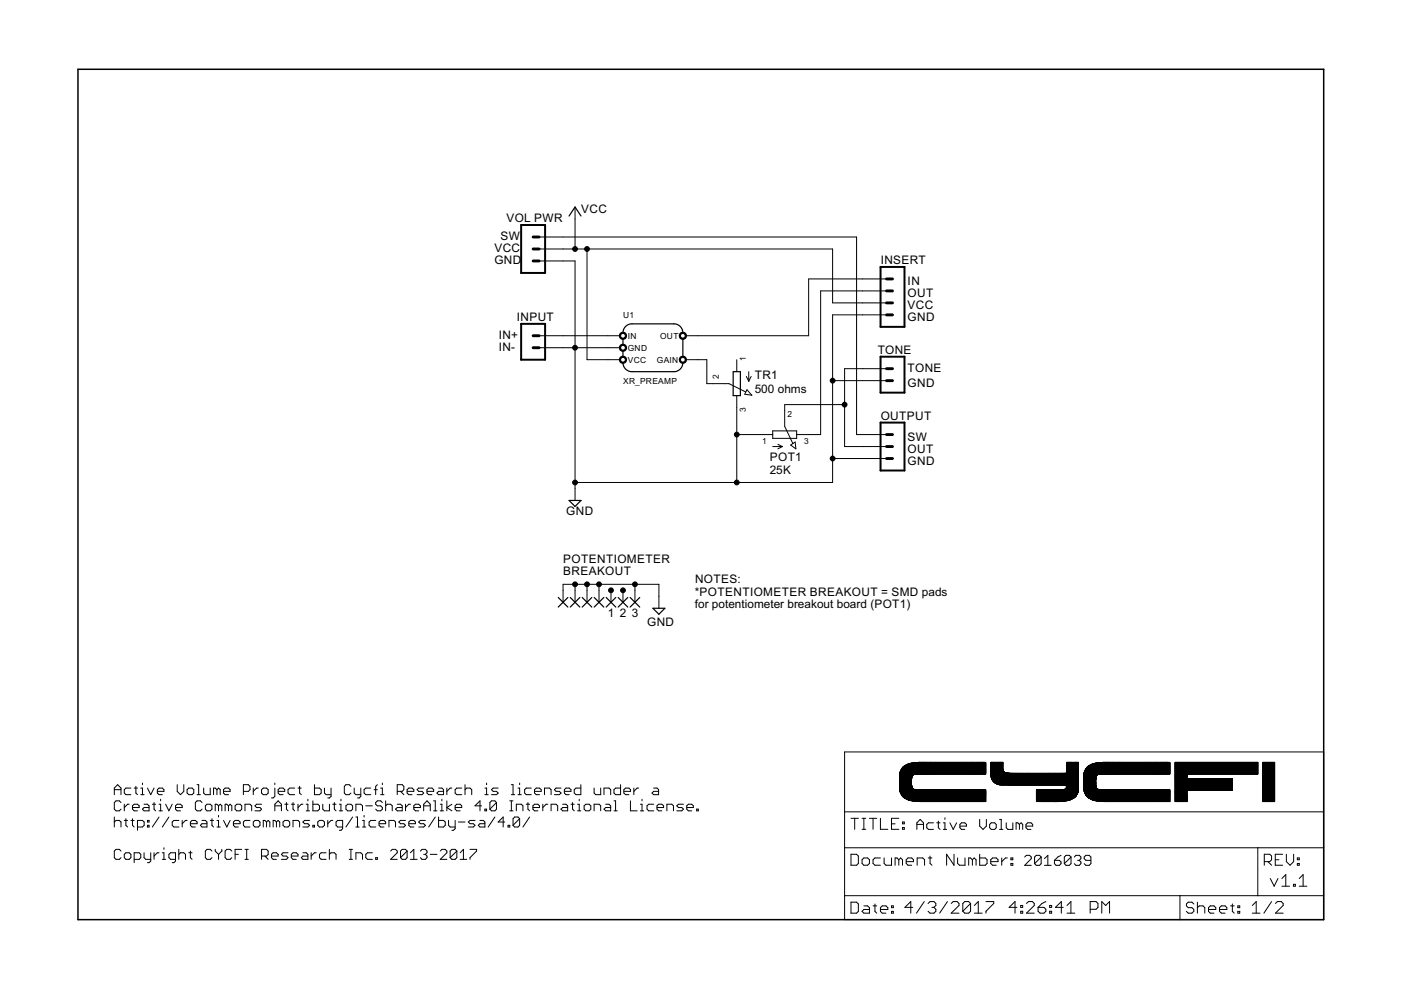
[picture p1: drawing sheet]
<svg xmlns="http://www.w3.org/2000/svg" width="297mm" height="210mm" viewBox="0 0 297 210" stroke-linecap="round" stroke-linejoin="round" font-family="sans-serif">
<defs><g id="words">
<g font-size="2.8">
<text x="107.4" y="47.1">VOL PWR</text>
<text x="123.2" y="45.2">VCC</text>
<text x="104.8" y="53.4">VCC</text>
<text x="106.1" y="50.9">SW</text>
<text x="104.8" y="56">GND</text>
<text x="186.7" y="56">INSERT</text>
<text x="192.4" y="60.4">IN</text>
<text x="192.4" y="62.9">OUT</text>
<text x="192.4" y="65.5">VCC</text>
<text x="105.8" y="71.8">IN+</text>
<text x="109.6" y="68">INPUT</text>
<text x="192.4" y="68">GND</text>
<text x="105.8" y="74.4">IN-</text>
<text x="186.1" y="75">TONE</text>
<text x="160" y="83.3">500 ohms</text>
<text x="160.1" y="80.5">TR1</text>
<text x="192.4" y="78.8">TONE</text>
<text x="192.4" y="82">GND</text>
<text x="186.7" y="89">OUTPUT</text>
<text x="192.4" y="93.4">SW</text>
<text x="192.4" y="96">OUT</text>
<text x="163.2" y="100.4">25K</text>
<text x="163.2" y="97.7">POT1</text>
<text x="192.4" y="98.5">GND</text>
<text x="120.1" y="109.3">GND</text>
<text x="119.4" y="119.3">POTENTIOMETER</text>
<text x="119.4" y="122">BREAKOUT</text>
<text x="147.4" y="123.6">NOTES:</text>
<text x="128.9" y="130.9">1</text>
<text x="131.4" y="130.9">2</text>
<text x="134" y="130.9">3</text>
<text x="147.3" y="126.3">*POTENTIOMETER BREAKOUT = SMD pads</text>
<text x="147.3" y="129">for potentiometer breakout board (POT1)</text>
<text x="137.2" y="132.8">GND</text>
</g>
<g font-size="2">
<text x="132.1" y="67.4">U1</text>
<text x="133.1" y="71.9">IN</text>
<text x="140" y="71.9">OUT</text>
<text x="133.1" y="74.4">GND</text>
<text x="133.1" y="76.9">VCC</text>
<text x="139.3" y="76.9">GAIN</text>
<text x="158.1" y="76.6" transform="rotate(-90 158.1 76.6)">1</text>
<text x="132.1" y="81.4">XR_PREAMP</text>
<text x="152.4" y="80.4" transform="rotate(-90 152.4 80.4)">2</text>
<text x="158.1" y="87.4" transform="rotate(-90 158.1 87.4)">3</text>
<text x="167" y="88.3">2</text>
<text x="161.6" y="94">1</text>
<text x="170.5" y="94">3</text>
</g>
</g></defs>
<g fill="none" stroke="#000" stroke-width=".21">
<path d="M114.3 50.2h67.3v41.9h6.4M114.3 52.8h62.2v11.4h11.5M114.3 55.3h7.6v50.8M121.9 43.9v8.9M124.5 52.8v23.5h6.9M188 59.1h-16.6v12.1h-26M114.3 73.7h17.1M114.3 71.2h17.1M145.4 76.3h4.5v5h4.7l3.5 1.8M156.2 76.3v2.5M158.2 79.8l.5 1M158.7 78.8v2"/>
<path d="M159.3 79.8l-.6 1M188 61.7h-14v30.4h-5.1M188 78.2h-8.9v16.5h8.9M188 66.8h-11.5v35.5h-54.6M156.2 92.1h7.6M156.2 83.9v18.4M158.4 82.6l1 1.2-1.5-.2zM163.8 91.4h5.1v1.5h-5.1zM163.8 94.7h2.1M164.9 94.2l1 .5M165.9 94.7l-1 .5M167.6 94.4l1-.7 .1 1.5z"/>
<path d="M176.5 97.2h11.5M176.5 80.7h11.5M179.1 85.8h-12.7v4.6l1.7 3.6M119.4 127.7v-3.8h20.3v5.1M121.9 123.9v3.8M124.5 123.9v3.8M127 123.9v3.8M129.5 125.2v2.5M132.1 125.2v2.5M134.6 123.9v3.8M179.1 159.4h101.5v35.6h-101.5zM24.2 168.5v-1.4l.7-.7 .8 .7v1.4"/>
<path d="M24.2 173.2v2.1M24.2 174.3l.4-.4h.7l.4 .4v1M24.2 167.4h1.5M25.7 170.2l-.4-.4h-.7l-.4 .4v1.4l.4 .3h.7l.4-.3M26.4 170.5v1.4M26.4 173.9h.7M26.7 173.6v1.4l.4 .3M27.4 170.5h-.3l-.7 .7M27.7 167.1h-1l-.3 .3v.7l.3 .4h1M27.7 173.9h.7M28.1 171.2h1.4v-.3l-.4-.4h-.7l-.3 .4v.7l.3 .3h.7M28.1 173.6v1.4l.3 .3"/>
<path d="M28.4 167.1h.7M28.8 166.7v1.4l.3 .4M29.1 175.3h1.1l.4-.3v-.7l-.4-.4h-1.1v2.1M29.8 167.1h.4v1.4M29.8 168.5h.7M30.2 166v.4M30.5 170.5h.8l.3 .4v1h-1.1l-.3-.3 .3-.4h1.1M31.3 167.1l.7 1.4 .7-1.4M31.3 173.9h.3v.4h-.3zM31.3 175h.3v.3h-.3zM32.3 170.5h.7M32.7 170.2v1.4l.3 .3"/>
<path d="M33.4 167.8h1.4v-.4l-.4-.3h-.7l-.3 .3v.7l.3 .4h.7M33.7 171.9h.7M33.7 170.5h.4v1.4M33.7 173.2l-1.4 2.1M34.1 169.5v.3M34.8 179.7v.4M35.1 170.5l.7 1.4 .7-1.4M35.8 173.2l-1.4 2.1M37.2 171.2h1.4v-.3l-.3-.4h-.7l-.4 .4v.7l.4 .3h.7M37.6 166.4v1.4l.7 .7 .7-.7v-1.4M37.9 173.9h-1l-.4 .4v.7l.4 .3h1M38.6 173.9v1.4"/>
<path d="M39.7 167.4l.3-.3h.7l.4 .3v.7l-.4 .4h-.7l-.3-.4zM39.7 173.9h-.4l-.7 .7M40.4 174.6h1.4v-.3l-.4-.4h-.7l-.3 .4v.7l.3 .3h.7M41.8 168.5h.7M41.8 166.4h.3v2.1M42.8 173.9h.7l.4 .4v1h-1.1l-.3-.3 .3-.4h1.1M42.8 170.2l-.3-.4h-.7l-.4 .4v1.4l.4 .3h.7l.3-.3M43.2 167.1v1l.3 .4h1.1v-1.4M43.5 170.9l.4-.4h.7l.3 .4v.7l-.3 .3h-.7l-.4-.3zM44.6 173.9h.7M44.9 173.6v1.4l.4 .3M46 167.4l-.4-.3h-.3v1.4"/>
<path d="M46 167.4v1.1M46 167.4l.3-.3 .4 .3v1.1M46 173.9h.3v1.4M46 175.3h.7M46.3 170.9l-.3-.4h-.4v1.4M46.3 170.9v1M46.3 172.9v.3M46.3 170.9l.4-.4 .3 .4v1M47.4 167.8h1.4v-.4l-.3-.3h-.8l-.3 .3v.7l.3 .4h.8M47.4 173.9l.7 1.4 .7-1.4M48.5 170.9l-.4-.4h-.4v1.4M48.5 170.9v1"/>
<path d="M48.5 170.9l.3-.4 .3 .4v1M49.5 174.6h1.4v-.3l-.4-.4h-.7l-.3 .4v.7l.3 .3h.7M49.8 170.9l.4-.4h.7l.3 .4v.7l-.3 .3h-.7l-.4-.3zM51.6 167.8h1.1l.3-.4v-.7l-.3-.3h-1.1v2.1M51.9 171.9v-1.4h1.1l.4 .4v1M53 173.9h-1.1l-.3 .4v.7l.3 .3h1.1M53.7 167.1v1.4M53.7 174.3l.4-.4h.7l.3 .4v.7l-.3 .3h-.7l-.4-.3zM54.8 167.1h-.4l-.7 .7M55.5 167.4l.3-.3h.7l.4 .3v.7l-.4 .4h-.7l-.3-.4zM55.5 170.5h-1.1l-.3 .4 .3 .3h.7l.4 .4-.4 .3h-1M56.5 174.3l-.3-.4h-.4v1.4"/>
<path d="M56.5 174.3v1M56.5 174.3l.4-.4 .3 .4v1M58.3 167.1v1.7l-.4 .4h-.3M58.3 166v.4M58.3 171.9v-1.4l.7-.7 .7 .7v1.4M58.3 170.9h1.4M58.6 174.3l-.3-.4h-.4v1.4M58.6 174.3v1M58.6 174.3l.4-.4 .3 .4v1M59 167.8h1.4v-.4l-.4-.3h-.7l-.3 .3v.7l.3 .4h.7M60 174.3l.4-.4h.7l.3 .4v.7l-.3 .3h-.7l-.4-.3zM60.4 170.5h.7"/>
<path d="M60.7 170.2v1.4l.4 .3M61.8 170.5h.7M62.1 175.3v-1.4h1.1l.3 .4v1M62.1 170.2v1.4l.4 .3M62.5 167.1h-1.1l-.3 .3v.7l.3 .4h1.1M63.2 167.1h.7M63.2 170.5v1.4M63.5 166.7v1.4l.4 .4M64.2 170.5h-.3l-.7 .7M64.9 171.9h.7M64.9 170.5h.4v1.4M65.3 169.5v.3"/>
<path d="M65.6 173.9h-1l-.4 .4 .4 .3h.7l.3 .4-.3 .3h-1.1M66.3 175h.4v.3h-.4zM66.3 169.8v2.1h1.1l.3-.3v-.7l-.3-.4h-1.1M66.7 166.4v2.1h1l.4-.4v-.7l-.4-.3h-1M67.4 174.3l.3-.4h.7l.4 .4v.7l-.4 .3h-.7l-.3-.3zM68.4 170.5v1.1l.4 .3h1v-1.4M68.8 167.1v1l.3 .4h1.1M69.5 173.9v1.4M70.2 167.1v1.7l-.4 .4h-.3M70.5 170.5h.7M70.5 173.9h-.3l-.7 .7M70.9 170.2v1.4l.3 .3"/>
<path d="M71.9 171.9h.7M71.9 170.5h.4v1.4M72.3 169.5v.3M72.6 175.3h-1l-.4-.3v-.7l.4-.4h1v1.8l-.3 .3h-.4M73.3 170.9l.4-.4h.7l.4 .4v.7l-.4 .3h-.7l-.4-.3zM74.4 166.7l-.4-.3h-.7l-.3 .3v1.4l.3 .4h.7l.4-.4M74.8 173.2l-1.5 2.1M75.1 167.1v1l.4 .4h1M75.5 171.9v-1.4h1l.4 .4v1M75.5 175.3h.7M75.5 173.2h.3v2.1M76.5 167.1v1.7l-.3 .4h-.4"/>
<path d="M76.9 173.9h.3v1.4M76.9 175.3h.7M77.2 172.9v.3M77.6 170.9h1.4M78.6 167.1h-1l-.4 .3v.7l.4 .4h1M79.3 167.4h.7M79.7 173.9h-1.1l-.3 .4v.7l.3 .3h1.1M80 166.4l-.3 .3v1.8M80.4 174.6h1.4v-.3l-.4-.4h-.7l-.3 .4v.7l.3 .3h.7M80.7 167.1h.4v1.4M80.7 168.5h.7M81.1 170.2l-.4-.4h-.7l-.3 .4v.3l.3 .4h.7l.4 .3v.4l-.4 .3h-.7l-.3-.3"/>
<path d="M81.1 166v.4M81.8 170.9l.3-.4h.7l.4 .4v1M81.8 169.8v2.1M82.5 175.3v-1.4h1l.4 .4v1M84.2 167.8h1.1l.3-.4v-.7l-.3-.3h-1.1v2.1M84.2 170.5h.7l.4 .4v1h-1.1l-.3-.3 .3-.4h1.1M84.9 167.8l.7 .7M86 170.5v1.4M86 173.9h-1.1l-.3 .4 .3 .3h.7l.4 .4-.4 .3h-1M86.3 167.8h1.4v-.4l-.3-.3h-.7l-.4 .3v.7l.4 .4h.7M86.7 174.6h1.4v-.3l-.4-.4h-.7l-.3 .4v.7l.3 .3h.7M87 170.5h-.3l-.7 .7"/>
<path d="M87.7 171.2h1.4v-.3l-.3-.4h-.7l-.4 .4v.7l.4 .3h.7M89.8 167.1h-1l-.4 .3 .4 .4h.7l.3 .3-.3 .4h-1.1M89.8 170.9h1.4M89.8 171.9v-1.4l.7-.7 .7 .7v1.4M90.2 173.9h-1.1l-.3 .4 .3 .3h.7l.4 .4-.4 .3h-1M90.5 167.8h1.4v-.4l-.3-.3h-.7l-.4 .3v.7l.4 .4h.7M91.9 169.8h.4v2.1M91.9 171.9h.7M92.3 173.2l-1.4 2.1M93 167.1h.7l.3 .3v1.1h-1l-.4-.4 .4-.3h1M93 173.2v2.1h1l.4-.3v-.7l-.4-.4h-1M93.3 171.9h.7"/>
<path d="M93.3 170.5h.4v1.4M93.7 169.5v.3M94.7 167.1v1.4M94.7 169.8v2.1M95.1 173.9v1.1l.3 .3h1.1M95.8 167.1h-.4l-.7 .7M95.8 170.5l-1.1 .7 1.1 .7M96.5 171.2h1.4v-.3l-.3-.4h-.8l-.3 .4v.7l.3 .3h.8M96.5 173.9v1.8l-.4 .3h-.3M97.2 174.3h1.4M97.9 167.1h-1.1l-.3 .3v.7l.3 .4h1.1M98.6 167.4l.4-.3h.7l.3 .3v1.1"/>
<path d="M98.6 166.4v2.1M100.7 173.9h-1l-.4 .4 .4 .3h.7l.3 .4-.3 .3h-1.1M101.7 173.9h.8l.3 .4v1h-1.1l-.3-.3 .3-.4h1.1M102.1 170.9h-1.4l1.1-1.1v2.1M102.8 167.1h.4v1.4M102.8 168.5h.7M102.8 171.6h.4v.3h-.4zM103.2 166v.4M104.9 173.2l-1.4 2.1M105.3 170.2l-.4-.4h-.7l-.3 .4v1.4M105.3 170.2v1.4l-.4 .3h-.7l-.3-.3M105.3 170.2l-1.4 1.4"/>
<path d="M105.6 167.1h-1l-.4 .3 .4 .4h.7l.3 .3-.3 .4h-1.1M107 174.3h-1.4l1.1-1.1v2.1M107.7 175h.4v.3h-.4zM108.1 169.8h.7M108.1 171.9h.7M108.4 168.5h.7M108.4 166.4h.4v2.1M108.4 169.8v2.1M109.5 171.9v-1.4h1l.4 .4v1M109.8 167.1h.4v1.4M109.8 168.5h.7M110.2 173.6l-.4-.4h-.7l-.3 .4v1.4"/>
<path d="M110.2 166v.4M110.2 173.6v1.4l-.4 .3h-.7l-.3-.3M110.2 173.6l-1.4 1.4M111.6 170.5h.7M111.9 170.2v1.4l.4 .3M112.3 173.2l-1.4 2.1M112.6 167.1h-1l-.4 .3v.7l.4 .4h1M113 171.2h1.4v-.3l-.4-.4h-.7l-.3 .4v.7l.3 .3h.7M113.3 167.8h1.4v-.4l-.3-.3h-.7l-.4 .3v.7l.4 .4h.7M115.1 170.5v1.4M115.4 168.5v-1.4h1.1l.3 .3v1.1M116.1 170.5h-.3l-.7 .7"/>
<path d="M116.8 171.9v-1.4h1.1l.3 .4v1M119 167.1h-1.1l-.4 .3 .4 .4h.7l.4 .3-.4 .4h-1.1M119.3 170.5h.7l.4 .4v1h-1.1l-.4-.3 .4-.4h1.1M119.7 167.8h1.4v-.4l-.4-.3h-.7l-.3 .3v.7l.3 .4h.7M121.1 170.5h.7M121.4 170.2v1.4l.4 .3M122.4 171.9h.7M122.4 170.5h.4v1.4M122.8 169.5v.3M123.1 166.4v2.1h-1l-.3-.4v-.7l.3-.3h1M123.8 170.9l.4-.4h.7l.4 .4v.7l-.4 .3h-.7l-.4-.3zM126 167.1v1l.3 .4h1.1v-1.4"/>
<path d="M126 171.9v-1.4h1l.4 .4v1M128.1 168.5v-1.4h1l.4 .3v1.1M128.4 170.5h.7l.4 .4v1h-1.1l-.3-.3 .3-.4h1.1M130.2 169.8h.3v2.1M130.2 171.9h.7M131.6 166.4v2.1h-1.1l-.3-.4v-.7l.3-.3h1.1M132.3 167.8h1.4v-.4l-.4-.3h-.7l-.3 .3v.7l.3 .4h.7M133.7 169.8v2.1h1.4M134.4 167.1v1.4M135.4 167.1h-.3l-.7 .7M135.8 171.9h.7M135.8 170.5h.3v1.4"/>
<path d="M136.1 169.5v.3M138.6 167.1h.7l.3 .3v1.1h-1l-.4-.4 .4-.3h1M138.6 170.5h-1.1l-.3 .4v.7l.3 .3h1.1M139.3 171.2h1.4v-.3l-.4-.4h-.7l-.3 .4v.7l.3 .3h.7M141.4 171.9v-1.4h1.1l.3 .4v1M144.9 170.5h-1.1l-.3 .4 .3 .3h.7l.4 .4-.4 .3h-1M145.6 171.2h1.4v-.3l-.3-.4h-.8l-.3 .4v.7l.3 .3h.8M147.7 171.6h.4v.3h-.4zM179.1 179.7h101.5M179.1 172.1h101.5M180.4 173.5h1.6M181.2 173.5v2.3"/>
<path d="M182.8 173.5h.8M182.8 175.8h.8M183.2 173.5v2.3M184.3 173.5h1.6M185.1 173.5v2.3M186.7 173.5v2.3h1.5M189 174.7h.8M190.6 173.5h-1.6v2.3h1.6M190.8 167.4l4.2 .1M190.8 167l2.6 .1M190.8 166.4h2.5M190.8 167.5h18.2v2.4h-14.4"/>
<path d="M190.8 164.1v3.4M190.8 164.6h2.5M190.8 164.4h2.6M190.8 166.9h2.5l.1 .2-.1-.2M190.8 164.5h2.6M190.8 166.6h2.5v.5a1.11 1.11 0 0 0 1.3 .3M190.8 165.1h2.5M190.8 167.4h3.5M190.8 166.4l2.5 .1M190.8 166.5l2.5 .1M190.8 166.8l2.5 .1M190.8 167.2h2.8"/>
<path d="M190.8 167.3h2.9M190.8 167.3h2.8M190.8 165h2.5M190.8 167.5l.1 .5M190.8 167.1h2.6M190.8 167h2.5M190.8 166.9h2.5M190.8 166.7h2.5M190.8 166.6h2.5M190.8 166.5h2.5M190.8 166.3h2.5M190.8 166.2h2.5"/>
<path d="M190.8 166.1h2.5M190.8 166h2.5M190.8 165.9h2.5M190.8 165.8h2.5M190.8 165.7h2.5M190.8 165.6h2.5M190.8 165.5h2.5M190.8 165.4h2.5M190.8 165.3h2.5M190.8 165.2h2.5M190.8 164.9h2.5M190.8 164.8h2.5"/>
<path d="M190.8 164.7h2.5M190.8 164.1h18.2M190.8 167.4v.1M190.8 167.5h18.2M190.8 164.1h.1M190.8 163.9h18.2M190.8 167.7h18.2M190.8 167.8h18.2M190.8 167.7l.1 .2M190.8 163.9v.5h2.7M190.8 163.8h18.2l-.2 .3M190.8 163.8h18.2"/>
<path d="M190.9 163.7h18.1M190.9 167.9h18.1M190.9 163.7v.2M190.9 163.8l-.1 .1M190.9 163.6h18.1M190.9 168l.2 .4M190.9 163.6l-.1 .5M190.9 168h18.1M190.9 167.9l.2 .4M190.9 163.6v.1M190.9 167.9h.1M190.9 168.1h18.1"/>
<path d="M190.9 163.5h18.1M191 163.5h.1M191 168.1h.1M191 163.4h18M191 168.2h18M191 163.3h18M191.1 163.3h17.9M191.1 168.3h17.9M191.1 163.3l-.2 .4M191.1 168.4h.1M191.1 163.2v.1M191.1 168.3v.1"/>
<path d="M191.1 163.3h.1M191.1 168.4l.6 .7M191.1 163.2l-.2 .4M191.1 163.2h17.9M191.1 168.4l.2 .2M191.1 168.4h17.9M191.1 163.1v.1M191.2 168.5h17.8M191.2 163h17.8M191.2 168.6h17.8M191.3 168.6l.1 .3M191.3 162.9h17.7"/>
<path d="M191.3 168.7h17.7M191.3 168.8h17.7M191.3 162.9h.1M191.3 162.8l-.2 .4M191.3 162.8h17.7M191.3 174.3h.4v.4h-.4zM191.3 162.8l-.1 .2M191.3 175.5h.4v.3h-.4zM191.4 162.8h17.6M191.4 168.9h17.6M191.4 168.9l.1 .1M191.4 162.7h17.6"/>
<path d="M191.5 168.9h17.5M191.5 168.9l.3 .3M191.5 162.6h17.5M191.5 169h17.5M191.6 169h17.4M191.6 162.5h17.4M191.6 169.1h17.4M191.6 169l.1 .1M191.7 169.1l.4 .3 16.9-.1M191.7 162.5l-.4 .3M191.7 162.5h17.3M191.7 169.1h17.3"/>
<path d="M191.7 162.5l-.1 .1M191.7 162.4h17.3M191.8 169.2h17.2M191.8 169.2l.9 .4h16.3M191.9 162.4h17.1M191.9 169.2h17.1M191.9 162.4l-.6 .4M192 169.3h17M192 162.3l-.1 .1M192 162.3h17M192.2 162.2h16.8M192.2 169.4h16.8"/>
<path d="M192.3 169.4h16.7M192.4 162.1h16.6M192.4 169.5h16.6M192.7 161.9h16.3M192.8 169.7h16.2M192.8 169.6v.1M192.8 161.9l-.1 .1M192.9 169.7h.1M192.9 161.9h.1M192.9 161.9h16.1M193 169.7h16M193 169.7l.4 .1"/>
<path d="M193 161.9h.1M193 161.9l-1.3 .6M193.1 161.9h-.1M193.1 161.8h15.9M193.2 161.8l-.1 .1M193.3 169.8h15.7M193.3 165.1v.1M193.3 165.2h-2.5M193.3 166.3h.1M193.3 166.3v.1M193.3 166.4h.1M193.3 166.5v.1"/>
<path d="M193.3 165v.1M193.3 165.1h.1M193.3 166.6v.1M193.3 166.6v.2h-2.5M193.3 161.8h.1M193.3 164.9v1.7M193.3 166.7h.1M193.3 166.8v.1M193.3 164.9l-2.5 .1M193.3 164.7v.2M193.3 164.8h-2.5M193.3 164.8v.3"/>
<path d="M193.3 164.6h.1M193.4 164.5l-.1 .3M193.4 164.5l-.1 .2M193.4 167.1h.1M193.4 167.1l.1 .1M193.4 164.4v.1M193.4 161.8h.1M193.4 164.4l-2.6 .1M193.4 167.1l-2.6 .1v.5M193.4 164.4h.1M193.5 169.8h15.5M193.5 164.4h.1"/>
<path d="M193.5 164.3l-.1 .1M193.5 164.3h.1M193.6 164.3h.1M193.6 164.3h-2.8M193.6 167.2l.1 .2M193.6 164.3l-.2 .1M193.7 164.2v.1M193.7 164.3h-2.9M193.7 164.3h-.2M193.7 161.8l-.7 .1M193.7 161.8h-.1M193.7 164.2h.1"/>
<path d="M193.7 169.8h.1M193.8 164.2h.1M193.8 167.4h.1M193.8 161.7h15.2M193.9 169.8l15.1 .1M193.9 161.7l-.1 .1M193.9 164.2h-3.1M193.9 167.4h.1M194 161.7h.1M194.1 169.9h.1M194.1 167.4h.1M194.1 164.1l-.1 .1"/>
<path d="M194.2 161.7h-.1M194.2 164.1l-3.4 .1M194.3 169.9h.1M194.4 161.7h14.6v2.4h-18.2M194.4 175.9v-1.4l.7-.8 .7 .8v1.4M194.4 174.8h1.4M194.5 161.7h-.1M194.5 167.4h.1M194.6 167.4l.5 .1M194.6 164.1h.1M194.8 161.6l-.1 .1M194.9 161.6l-1.2 .2"/>
<path d="M195.1 169.9h.1M195.1 164.1l-1.4 .1M195.6 164.1h.1M197.9 174.5h-1.1l-.3 .3v.7l.3 .4h1.1M198.6 174.5h.7M198.9 174.1v1.4l.4 .4M200 174.5h.3v1.4M200 175.9h.7M200.3 173.4v.3M201.4 174.5l.7 1.4 .7-1.4M203.5 175.2h1.4v-.4l-.3-.3h-.7l-.4 .3v.7l.4 .4h.7M207 164.1h-.4"/>
<path d="M207.7 173.7v1.5l.7 .7 .7-.7v-1.5M208.3 167.5h.2M208.6 161.6l.2 .1M208.6 167.5l.3 .1 .1 .3h-18.1v-.2M208.7 164.1h-.1M208.9 161.7l.1 .3-16.6 .1M209 169.5l-16.5 .1 2.4 .3M209 167.6h-18.2h18.2M209 168.5l-17.8 .1M209 164h-18.2h18.2M209 163l-17.8 .1h17.8M209 162.9l-17.7 .1-.2 .1"/>
<path d="M209 162h-16.4l-.7 .3h17.1M209 161.8h-15.5M210.1 162.1h2.5M210.1 162h2.5M210.1 161.9h2.5M210.1 161.8h2.5M210.1 164.1h18.6M210.1 164.2h18.6M210.1 164.3h18.6M210.1 164.4h18.6M210.1 164.5h18.6M210.1 163.2l2.6 .1"/>
<path d="M210.1 163.4h2.6M210.1 163.4l2.7 .2M210.1 163.7h2.8l.2 .1M210.1 163.6h2.7M210.1 163.6l2.8 .1M210.1 163.7h2.9M210.1 163.8h3M210.1 163.8l3.2 .1M210.1 163.9h3.6M210.1 163.9l4.1 .1M210.1 164h18.6M210.1 163.5h2.6"/>
<path d="M210.1 163.3l2.6 .1M210.1 163.2h2.5M210.1 163.1l2.5 .1M210.1 163.1h2.5M210.1 163h2.5M210.1 162.9h2.5M210.1 162.8h2.5M210.1 162.7h2.5M210.1 162.6h2.5M210.1 162.5h2.5M210.1 162.4h2.5M210.1 162.3h2.5"/>
<path d="M210.1 162.2h2.5M210.1 164.4v.3M210.1 164.7h18.6M210.1 164.6h18.6M210.1 164.7l.1 .3M210.2 174.5h.7l.3 .3v.7l-.3 .4h-.7l-.4-.4v-.7zM210.2 161.6h2.4M210.2 164.8h18.5M210.2 164.9h18.5M210.2 165h18.5M210.2 165l.2 .3M210.2 165.1h18.5"/>
<path d="M210.3 165.1h18.4M210.3 165.2h18.4M210.4 165.3h18.3M210.4 165.3l.3 .5M210.4 165.4h18.3M210.4 165.5h18.3M210.5 165.5h18.2M210.5 165.6h18.2M210.6 165.6h18.1M210.6 165.7h18.1M210.7 165.7h18M210.7 165.8h18"/>
<path d="M210.7 165.8l.3 .2M210.8 165.8h17.9M210.8 165.9h17.9M210.9 165.9h17.8M210.9 166h17.8M211 166l1.4 .5M211.1 166.1h17.6M211.2 166.2h17.5M211.3 166.2h17.4M211.5 166.3h17.2M211.6 166.3h17.1M211.8 166.4h16.9"/>
<path d="M211.9 175.9h.7M211.9 173.7h.4v2.2M212 166.4h16.7M212.6 163.2l.1 .1M212.6 163.2v.1M212.6 163.2v.1v-1.7h-2.5v2.8M212.7 163.3v.2M212.7 163.4v.1M212.7 163.4l-2.6-.1a2.72 2.72 0 0 0 3 3l.8 .1M212.7 163.5l.1 .1M212.7 163.5h.1M212.8 163.6l.2 .1"/>
<path d="M213 163.7l.1 .1M213 163.7h.1M213 163.8h.1M213.1 163.8l.1 .1M213.2 163.8v.1M213.2 163.9h.3M213.3 163.9h.1M213.3 174.5v1l.4 .4h1v-1.4M213.4 163.9h.1M213.5 163.9h.1M213.5 163.9l.3 .1M213.8 164h.4"/>
<path d="M213.8 163.9l.1 .1M214.2 166.4h.3M215.1 166.4l.3 .1M216.1 174.8l-.3-.3h-.4v1.4M216.1 174.8v1.1M216.1 174.8l.4-.3 .3 .3v1.1M217.5 175.2h1.4v-.4l-.3-.3h-.7l-.4 .3v.7l.4 .4h.7M219.8 167.8h8.8M219.8 167.9h8.7M219.8 168.6h8.4l-8.4 .1M219.8 167.5h8.8M219.8 168.8h8.3"/>
<path d="M219.8 168.2h8.7M219.8 168.1h8.7M219.8 168h8.8M219.9 167.5l-.1 .1h8.8M220 167.5h-.1M220.5 169.9h.3M223.7 169.9v.1M224.3 169.9h.1M225.1 169.9h.1M225.2 167.4h.1M225.4 169.9h-.1M225.6 169.8l-5.8 .1"/>
<path d="M225.6 167.4h.1M225.7 167.4h.1M225.7 169.8h-.1M225.7 167.4l-.8 .1M225.8 167.4h.1M225.8 169.8l-1.3 .1M225.8 169.8h-6M225.8 167.3h2.8M225.8 167.4h-.1M225.9 166.5h2.8M226 169.8h-.2M226 167.2h2.7"/>
<path d="M226 167.2l-.2 .2M226 167.2h.1M226 167.2h2.7l-.1 .8M226.1 166.5h.1M226.1 167v.1M226.1 166.5v.5M226.1 167.1h2.6M226.1 166.7h2.6M226.1 166.6h2.6M226.1 166.5h2.6M226.1 166.5v.6M226.1 167h2.6h-2.6"/>
<path d="M226.1 166.8h2.6M226.1 167.1l-.1 .2M226.1 166.9h2.6M226.1 163.9h.1M226.2 169.8h-6.4M226.2 162.1h2.5M226.2 162h2.5M226.2 161.9h2.5M226.2 164v-2.4h2.5l-.1 5.7M226.2 163.2h2.5M226.2 163.4h2.5M226.2 163.6h2.5"/>
<path d="M226.2 163.7h2.5M226.2 163.9h2.5M226.2 163.5h2.5M226.2 163.3h2.5M226.2 163.1h2.5M226.2 163h2.5M226.2 162.9h2.5M226.2 162.8h2.5M226.2 162.7h2.5M226.2 162.6h2.5M226.2 162.5h2.5M226.2 162.4h2.5"/>
<path d="M226.2 162.3h2.5M226.2 162.2h2.5M226.3 169.7l-.2 .1M226.3 161.6l-.1 .2h2.5h-2.5M226.4 169.7h-6.6l.4 .2M226.5 169.7h-.2M226.7 169.7h-6.9M226.7 169.6l-.1 .1M227 169.5h-7.2l7 .1M227.1 169.5h-7.3M227.2 169.4l-7.4 .1M227.2 169.4h-7.4"/>
<path d="M227.3 169.4l-1.5 .4M227.4 169.3l-7.6 .1M227.5 169.3h-7.7M227.6 169.2l-7.8 .1M227.6 169.2h-7.8M227.7 169.1v.1M227.8 169.1l-8 .1M227.8 169.1h-8M227.9 169l-1.2 .6M227.9 169l-8.1 .1M227.9 169h-8.1M228 168.9l-8.2 .1"/>
<path d="M228 168.9h-8.2M228.1 168.8h-8.3M228.1 168.8l-.3 .3M228.2 168.7h-8.4M228.3 168.5l-8.5 .1M228.3 168.5h-8.5M228.3 168.4h-8.5M228.4 168.3l-8.6 .1M228.4 168.2v.1M228.4 168.3h-8.6M228.4 168.2l-8.6 .1M228.5 168h.1"/>
<path d="M228.5 168.1h-8.7M228.6 161.6l.1 .1h-2.5M228.6 167.8l-.5 1M228.6 168h-8.8M228.6 168l-.5 .8M228.6 167.9h-8.8M228.6 167.6l-8.8 .1h8.8M228.6 167.5v.1M228.6 167.6v.2M228.6 167.7l-8.8 .1M228.6 167.5h-8.8v2.4h5M228.6 167.4l-3.8 .1"/>
<path d="M228.6 167.4h-3.3M228.6 167.3v.2M228.7 167.3h-2.8M228.7 163.7l-2.5 .1h2.5M228.7 163.8h-2.5l-.6 .2M229.8 167.4l4.2 .1M229.8 166.4h2.5M229.8 164.5h2.6M229.8 166.8h2.5M229.8 167.2h2.7M229.8 167.2h2.8M229.8 167.3h2.9"/>
<path d="M229.8 167.4h3.6M229.8 166.5h2.5M229.8 164h18.2M229.8 167.4h.1M229.8 164.8l2.5 .1h-2.5M229.8 165h2.5M229.8 165.9l2.5 .1M229.8 166.7l2.6 .1M229.8 167.5h18.2M229.8 167.6h18.2M229.8 167.1h2.7M229.8 166.9h2.5"/>
<path d="M229.8 166.7h2.5M229.8 166.6h2.5M229.8 166.3h2.5M229.8 166.2h2.5M229.8 166.1h2.5v.5M229.8 166.1h2.5M229.8 166h2.5M229.8 165.9h2.5M229.8 165.8h2.5M229.8 165.7h2.5M229.8 165.6h2.5M229.8 165.5h2.5"/>
<path d="M229.8 165.4h2.5M229.8 165.3h2.5M229.8 165.2h2.5M229.8 165.1h2.5M229.8 164.9h2.5M229.8 164.8h2.5M229.8 164.7h2.5M229.8 164.7h2.6M229.8 164.6h2.6M229.8 167.6l.1 .2 18.1-.1M229.8 163.9h18.2l-.2 .2M229.8 163.9h18.2"/>
<path d="M229.8 164v3.6M229.9 163.8h18.1M229.9 167.8l18.1-.1h-18.1l.1 .2h18M229.9 163.7h18.1M229.9 167.9h18.1M229.9 163.6h18.1M229.9 168h18.1M229.9 168l-.1-.5h18.2v2.4h-14.4M229.9 167.9l.1 .1M229.9 168l.5 .8M230 168l.3 .6M230 163.6l-.1 .3"/>
<path d="M230 163.5h18M230 168.1h18M230 168.1h.1M230 163.4h18M230.1 168.3h17.9M230.1 163.3h17.9M230.1 168.4h.1M230.1 168.4h17.9M230.2 168.4h17.8M230.2 163.2h17.8M230.2 168.5h17.8M230.2 163.1h17.8"/>
<path d="M230.2 168.5l.1 .1M230.3 168.6h17.7M230.3 162.9h17.7M230.3 163h17.7M230.3 168.6l.2 .3M230.3 168.7h.1M230.3 168.7h17.7M230.3 162.8h17.7M230.4 168.8l1.1 .7h16.5M230.4 162.8l-.5 .9h18.1M230.4 168.8h17.6M230.4 162.8h17.6"/>
<path d="M230.4 162.9h-.1M230.4 168.9h17.6M230.5 168.9l.7 .5M230.5 162.7h17.5M230.5 168.9h17.5M230.5 162.6h17.5M230.5 162.7h.1M230.6 169h17.4M230.6 162.6h17.4M230.6 162.6h.1M230.6 162.5h17.4M230.7 169.1h17.3"/>
<path d="M230.7 162.5l-.3 .3M230.7 162.5h17.3M230.8 162.4h17.2M230.8 162.5l-.4 .4M230.8 169.2h17.2M230.9 162.4h17.1M230.9 169.2h17.1M231 169.3h17M231.1 162.3h16.9M231.1 169.3h16.9M231.2 169.4l.4 .2M231.2 169.4h.1"/>
<path d="M231.2 169.4h16.8M231.3 162.2h16.7M231.3 169.4h16.7M231.4 162.1h16.6M231.4 169.5h16.6M231.5 162.1h16.5M231.6 169.6l2.4 .3M231.6 162l-.4 .2M231.6 169.5l.2 .1M231.6 162l-.9 .5M231.6 162h16.4M231.7 169.6h16.3"/>
<path d="M231.7 162h-.1M231.8 161.9h16.2M231.8 169.6l.3 .1M231.8 169.7h16.2M231.9 161.9l-.2 .1M232 161.9h-.1M232.1 169.7h15.9M232.1 169.7h.1M232.2 161.8h15.8M232.2 169.7l15.8 .1M232.3 165v.1M232.3 165.1v.1"/>
<path d="M232.3 165.2h.1M232.3 165.2v.1M232.3 165.3l-2.5 .1M232.3 166h.1M232.3 166.1h.1M232.3 166.4v.1M232.3 166.6v.2M232.3 169.8h.1M232.3 166.8l.1 .2h-2.6M232.3 164.8v2.1M232.3 166.8h.1M232.3 164.8v.3"/>
<path d="M232.3 166.8l.3 .4M232.4 167v.1l-2.6-.1M232.4 164.5l-.1 .3M232.4 164.6h.1M232.4 164.6h-2.6M232.4 164.5h-2.6M232.4 164.5v.1M232.4 167l.1 .1M232.4 164.5h.1M232.4 164.4v.1M232.5 161.8l-.5 .1M232.5 164.4l-.1 .1"/>
<path d="M232.5 164.4h.1M232.5 167.1l.1 .1M232.5 164.4h-2.7M232.5 169.8h.1M232.6 167.2l.2 .2h.8M232.6 164.3h.1M232.6 164.3l-.2 .1M232.6 161.8h15.4M232.6 167.2l.2 .2M232.6 169.8h15.4M232.6 164.3h-2.8M232.7 164.3l-.2 .1"/>
<path d="M232.7 164.3h-2.9M232.7 164.3h.1M232.7 164.3h-.1M232.7 164.2v.1M232.7 161.8h-.1M232.7 164.2h.1M232.8 169.8h.1M232.8 167.4h.1M232.9 164.2h-.1M232.9 169.8l15.1 .1M233.1 161.7h-.1M233.1 169.9h.1"/>
<path d="M233.1 167.4h.1M233.1 164.1v.1M233.3 161.7h-.1M233.3 164.1l-3.5 .1h3.2M233.3 161.7l-1.7 .3M233.3 169.9h.1M233.4 161.7h14.6v2.4h-18.2l.1-.5M233.5 161.7h-.1M233.6 167.4h.1M233.6 164.1h.5M233.6 164.1l-.9 .2M233.6 167.4l.5 .1"/>
<path d="M233.7 164.1h-.1M233.8 161.6l-.1 .1M234 161.6l-.7 .1M234.1 169.9h.1M234.7 164.1h.1M246 164.1h-.4M247.4 167.5h.1M247.6 161.6l.2 .1M247.7 167.5l.3 .2-18.2-.1M247.7 164.1h-.1M247.9 161.7h.1M247.9 161.7l.1 .1"/>
<path d="M248 161.8l-16 .1M248 163.8h-18.1l-.1 .2M248 161.7l-15.2 .1M248 163.4l-18 .1M248 169h-17.3M248 168.2h-18h18M248 162.2h-16.8M248 162.3l-17.1 .1M248 163.1h-17.8M248 163.2h-17.9l-.2 .4M249.2 167.4h12.1M249.2 167h12.1"/>
<path d="M249.2 168.5h2.4M249.2 167.8h2.4M249.2 166.4h12.1M249.2 169.2h2.5M249.2 169.8h2.5M249.2 164.1h17.5v-2.5h-17.5v8.3h2.5l-.1-2.3M249.2 169.9h2.5M249.2 169.7h2.5M249.2 169.6h2.5M249.2 169.5h2.5M249.2 162.1h17.5M249.2 162h17.5"/>
<path d="M249.2 161.9h17.5M249.2 161.8h17.5M249.2 161.7h17.5M249.2 164.1h2.5M249.2 164.2h2.5M249.2 164.3h2.5M249.2 164.4h2.5M249.2 164.5h2.5M249.2 166.8h12.1M249.2 167.2h12.1M249.2 167.3h12.1M249.2 167.5h12.1"/>
<path d="M249.2 166.5h12.1M249.2 163.2h17.5M249.2 163.4h17.5M249.2 163.6h17.5M249.2 163.7h17.5M249.2 163.8h17.5M249.2 163.9h17.5M249.2 164h17.5M249.2 165l12.1 .1v2.5h-12.1M249.2 169.4h2.5M249.2 169.3h2.5M249.2 169.1h2.5"/>
<path d="M249.2 169h2.5M249.2 168.9h2.5M249.2 168.8h2.5M249.2 168.7h2.5M249.2 168.6h2.5M249.2 168.5l2.5 .1M249.2 168.4h2.4M249.2 168.3h2.4M249.2 168.2h2.4M249.2 168.1h2.4M249.2 168h2.4M249.2 167.9h2.4"/>
<path d="M249.2 167.7h2.4M249.2 167.6h2.4M249.2 167.1h12.1M249.2 166.9h12.1M249.2 166.7h12.1M249.2 166.6h12.1M249.2 166.3h12.1M249.2 166.2h12.1M249.2 166.1h12.1M249.2 166h12.1M249.2 165.9h12.1M249.2 165.8h12.1"/>
<path d="M249.2 165.7h12.1M249.2 165.6h12.1M249.2 165.5h12.1M249.2 165.4h12.1M249.2 165.3h12.1M249.2 165.2h12.1M249.2 165.1h12.1M249.2 165h2.4M249.2 164.9h2.4M249.2 164.8h2.4M249.2 164.7h2.4M249.2 164.6h2.5"/>
<path d="M249.2 163.5h17.5M249.2 163.3h17.5M249.2 163.1h17.5M249.2 163h17.5M249.2 162.9h17.5M249.2 162.8h17.5M249.2 162.7h17.5M249.2 162.6h17.5M249.2 162.5h17.5M249.2 162.4h17.5M249.2 162.3h17.5M249.2 162.2h17.5"/>
<path d="M251.7 164.1l-.1 1M266.7 179.7v10.2M267.8 167.4h2.4M267.8 167h2.4M267.8 168.5h2.4M267.8 167.8h2.4M267.8 166.4h2.4M267.8 169.2h2.4M267.8 169.8h2.4M267.8 161.6h2.4v8.3h-2.4zM267.8 169.9h2.4M267.8 169.7h2.4"/>
<path d="M267.8 169.6h2.4M267.8 169.5h2.4M267.8 162.1h2.4M267.8 162h2.4M267.8 161.9h2.4M267.8 161.8h2.4M267.8 161.7h2.4M267.8 164.1h2.4M267.8 164.2h2.4M267.8 164.3h2.4M267.8 164.4h2.4M267.8 164.5h2.4"/>
<path d="M267.8 166.8h2.4M267.8 167.2h2.4M267.8 167.3h2.4M267.8 167.5h2.4M267.8 166.5h2.4M267.8 163.2h2.4M267.8 163.4h2.4M267.8 163.6h2.4M267.8 163.7h2.4M267.8 163.8h2.4M267.8 163.9h2.4M267.8 164h2.4"/>
<path d="M267.8 165h2.4M267.8 169.4h2.4M267.8 169.3h2.4M267.8 169.1h2.4M267.8 169h2.4M267.8 168.9h2.4M267.8 168.8h2.4M267.8 168.7h2.4M267.8 168.6h2.4M267.8 168.4h2.4M267.8 168.3h2.4M267.8 168.2h2.4"/>
<path d="M267.8 168.1h2.4M267.8 168h2.4M267.8 167.9h2.4M267.8 167.7h2.4M267.8 167.6h2.4M267.8 167.1h2.4M267.8 166.9h2.4M267.8 166.7h2.4M267.8 166.6h2.4M267.8 166.3h2.4M267.8 166.2h2.4M267.8 166.1h2.4"/>
<path d="M267.8 166h2.4M267.8 165.9h2.4M267.8 165.8h2.4M267.8 165.7h2.4M267.8 165.6h2.4M267.8 165.5h2.4M267.8 165.4h2.4M267.8 165.3h2.4M267.8 165.2h2.4M267.8 165.1h2.4M267.8 164.9h2.4M267.8 164.8h2.4"/>
<path d="M267.8 164.7h2.4M267.8 164.6h2.4M267.8 163.5h2.4M267.8 163.3h2.4M267.8 163.1h2.4M267.8 163h2.4M267.8 162.9h2.4M267.8 162.8h2.4M267.8 162.7h2.4M267.8 162.6h2.4M267.8 162.5h2.4M267.8 162.4h2.4"/>
<path d="M267.8 162.3h2.4M267.8 162.2h2.4M25.7 180.4l-.4-.3h-.7l-.4 .3v1.4l.4 .4h.7l.4-.4M26.7 180.8h.7l.3 .3v.7l-.3 .4h-.7l-.3-.4v-.7zM28.4 182.2h1.1l.3-.4v-.7l-.3-.3h-1.1v2.1M30.5 180.8v1l.4 .4h1.1M32 180.8v1.8l-.4 .3h-.3M32.7 180.8v1.4M33.7 180.8h-.3l-.7 .7M34.4 180.8h.4v1.4M34.4 182.2h.7M37.2 182.2h-1l-.4-.4v-.7l.4-.3h1v1.8l-.3 .3h-.4"/>
<path d="M37.9 181.1l.4-.3h.7l.3 .3v1.1M37.9 180.1v2.1M40 180.8h.7M40.4 180.4v1.4l.3 .4M44.9 180.4l-.3-.3h-.7l-.4 .3v1.4l.4 .4h.7l.3-.4M45.6 180.1v.3l.7 .7M46.3 181.1v1.1M47 180.1v.3l-.7 .7M49.1 180.4l-.3-.3h-.7l-.4 .3v1.4l.4 .4h.7l.3-.4M49.8 181.1h.7M51.2 180.1h-1.4v2.1M51.9 180.1h.7"/>
<path d="M51.9 182.2h.7M52.3 180.1v2.1M55.5 181.5h1l.4-.4v-.7l-.4-.3h-1v2.1M56.2 181.5l.7 .7M57.6 181.5h1.4v-.4l-.4-.3h-.7l-.3 .3v.7l.3 .4h.7M61.1 180.8h-1.1l-.3 .3 .3 .4h.7l.4 .3-.4 .4h-1M61.8 181.5h1.4v-.4l-.4-.3h-.7l-.3 .3v.7l.3 .4h.7M64.2 180.8h.7l.4 .3v1.1h-1.1l-.3-.4 .3-.3h1.1M66 180.8v1.4M67 180.8h-.3l-.7 .7M69.1 180.8h-1l-.4 .3v.7l.4 .4h1M69.8 181.1l.4-.3h.7l.3 .3v1.1"/>
<path d="M69.8 180.1v2.1M74 180.1h.7M74 182.2h.7M74.4 180.1v2.1M75.5 182.2v-1.4h1l.4 .3v1.1M79 180.8h-1.1l-.3 .3v.7l.3 .4h1.1M79.7 181.8h.3v.4h-.3zM82.8 180.4l.4-.3h.7l.3 .3v.4l-1.4 1.4h1.4M86.3 180.4v1.4l-.3 .4h-.7l-.4-.4M86.3 180.4l-.3-.3h-.7l-.4 .3v1.4M86.3 180.4l-1.4 1.4M87 180.8l.7-.7v2.1"/>
<path d="M87 182.2h1.4M89.1 180.4l.4-.3h.7l.3 .3v.4l-.3 .3M89.8 181.1h.4M90.2 181.1l.3 .4v.3l-.3 .4h-.7l-.4-.4M91.2 181.1h1.4M93.3 180.4l.4-.3h.7l.3 .3v.4l-1.4 1.4h1.4M96.9 180.4l-.4-.3h-.7l-.4 .3v1.4M96.9 180.4v1.4l-.4 .4h-.7l-.4-.4M96.9 180.4l-1.5 1.4M97.6 182.2h1.4M97.6 180.8l.7-.7v2.1M99.7 180.1h1.3v.3l-1.3 1.4v.4"/>
<path d="M179.1 189.9h101.5M180.4 181.1h1.2l.4 .4v1.6l-.4 .4h-1.2zM180.4 191.3h1.2l.4 .4v1.5l-.4 .4h-1.2zM182.8 182.3l.4-.4h.7l.4 .4v.8l-.4 .4h-.7l-.4-.4zM183.2 192.1h.7l.4 .3v1.2h-1.1l-.4-.4 .4-.4h1.1M185.1 192.1h.8M185.5 191.7v1.5l.4 .4M186.7 181.9h-1.2l-.4 .4v.8l.4 .4h1.2M186.7 192.8h1.5v-.4l-.4-.3h-.8l-.3 .3v.8l.3 .4h.8M187.5 181.9v1.2l.3 .4h1.2v-1.6M189 193.2h.4v.4h-.4zM189 192.1h.4v.3h-.4z"/>
<path d="M190.6 182.3l-.4-.4h-.4v1.6M190.6 182.3l.4-.4 .3 .4v1.2M190.6 182.3v1.2M192.1 182.7h1.6v-.4l-.4-.4h-.8l-.4 .4v.8l.4 .4h.8M193.5 192.4h-1.6l1.2-1.2v2.4M194.5 183.5v-1.6h1.1l.4 .4v1.2M196 191.2l-1.7 2.4M196.8 191.6l.4-.4h.8l.4 .4v.4l-.4 .4M196.8 181.9h.8M197.2 181.5v1.6l.4 .4M197.6 192.4h.4M198 192.4l.4 .4v.4l-.4 .4h-.8l-.4-.4"/>
<path d="M200.9 191.2l-1.7 2.4M201.7 191.6l.4-.4h.8l.4 .4v.4l-1.6 1.6h1.6M202.3 181.1v2.4l-1.6-2.4v2.4M203 181.9v1.2l.4 .4h1.2v-1.6M205.8 191.6l-1.7 1.6M205.8 191.6v1.6l-.4 .4h-.8l-.5-.4M205.8 191.6l-.4-.4h-.8l-.5 .4v1.6M206.2 182.3l-.4-.4h-.4v1.6M206.2 182.3v1.2M206.2 182.3l.3-.4 .4 .4v1.2M206.6 193.6h1.6M206.6 192l.8-.8v2.4"/>
<path d="M207.7 181.1v2.4h1.2l.4-.4v-.8l-.4-.4h-1.2M209 191.2h1.7v.4l-1.7 1.6v.4M210.1 182.7h1.5v-.4l-.4-.4h-.8l-.3 .4v.8l.3 .4h.8M212.4 181.9v1.6M213.6 181.9h-.4l-.8 .8M214.3 181.9h.4v.4h-.4zM214.3 183.1h.4v.4h-.4zM215.6 192.4h-1.6l1.2-1.2v2.4M216.4 192h.4v.4h-.4zM216.4 193.2h.4v.4h-.4zM217.3 181.7l.3-.3h.7l.4 .3v.4l-1.4 1.4h1.4M217.6 191.6l.5-.4h.8l.4 .4v.4l-1.7 1.6h1.7"/>
<path d="M220.1 192.4h1.2l.4 .4v.4l-.4 .4h-.8l-.4-.4zM220.7 181.7v1.4l-.3 .4h-.7l-.3-.4M220.7 181.7l-.3-.3h-.7l-.3 .3v1.4M220.7 181.7l-1.3 1.4M221.4 183.5h1.5M221.4 182.1l.8-.7v2.1M221.7 191.2l-.8 .4-.8 .8M222.5 193.2h.5v.4h-.5zM222.5 192h.5v.4h-.5zM223.6 182.4h1l.4 .4v.3l-.4 .4h-.7l-.3-.4zM225 181.4l-.7 .3-.7 .7M225.4 192.4h-1.6l1.2-1.2v2.4"/>
<path d="M226.2 192l.9-.8v2.4M226.2 193.6h1.7M227.1 181.7v1.4l-.4 .4h-.7l-.3-.4M227.1 181.7l-.4-.3h-.7l-.3 .3v1.4M227.1 181.7l-1.4 1.4M227.8 181.7l.3-.3h.7l.4 .3v.4l-.4 .3M228.5 182.4h.3M228.8 182.4l.4 .4v.3l-.4 .4h-.7l-.3-.4M231.1 192.8h1.3l.4-.4v-.8l-.4-.4h-1.3v2.4M231.3 182.4h-1.1l-.3-.3v-.4l.3-.3h.7l.4 .3v1.4l-.4 .4h-.7l-.3-.4M233.6 193.6v-2.4l.8 .8 .8-.8v2.4M250.2 189.9v5.1"/>
<path d="M253.1 191.7l-.4-.4h-.8l-.4 .4v.4l.4 .3h.8l.4 .4v.4l-.4 .4h-.8l-.4-.4M253.9 192.4l.4-.3h.8l.3 .3v1.2M253.9 191.3v2.3M256.2 192.8h1.6v-.4l-.4-.3h-.8l-.4 .3v.8l.4 .4h.8M258.6 192.8h1.5v-.4l-.4-.3h-.7l-.4 .3v.8l.4 .4h.7M260.9 192.1h.8M261.3 191.7v1.5l.4 .4M262.4 193.2h.4v.4h-.4zM262.4 192.1h.4v.3h-.4zM265.5 193.6h1.6M265.5 192l.8-.8v2.4M268.1 182.7h1.1l.4-.4v-.8l-.4-.4h-1.1v2.4"/>
<path d="M268.8 182.7l.8 .8M269.3 186.3l.9 1.6 .8-1.6M269.6 191.2l-1.6 2.4M270.4 182.3h.8M270.4 191.6l.4-.4h.9l.4 .4v.4l-1.7 1.6h1.7M271.8 186.3l.8-.9v2.5M271.8 187.9h1.6M271.9 181.1h-1.5v2.4h1.5M272.7 181.1v1.6l.8 .8 .8-.8v-1.6M274.2 187.5h.4v.4h-.4zM275.1 183.1h.4v.4h-.4zM275.1 181.9h.4v.4h-.4z"/>
<path d="M275.5 187.9h1.6M275.5 186.3l.8-.9v2.5"/>
</g>
<g fill="none" stroke="#000" stroke-width=".61">
<path d="M113 50.2h1.3M113 52.8h1.3M113 55.3h1.3M188 59.1h1.2M113 73.7h1.3M113 71.2h1.3M188 64.2h1.2M188 61.7h1.2M188 66.8h1.2M188 78.2h1.2M188 97.2h1.2M188 94.7h1.2"/>
<path d="M188 92.1h1.2M188 80.7h1.2"/>
</g>
<path d="M110.5 47.7h5.1v10.2h-5.1zM186.7 56.6h5.1v12.7h-5.1zM110.5 68.7h5.1v7.6h-5.1zM186.7 75.6h5.1v7.6h-5.1zM186.7 89.6h5.1v10.2h-5.1z" fill="none" stroke="#000" stroke-width=".42"/>
<g fill="none" stroke="#000" stroke-width=".25">
<path d="M120.6 45.8l1.3-1.9 1.3 1.9M132.1 70.5a1.88 1.88 0 0 1 1.9-1.8h8.9a1.88 1.88 0 0 1 1.9 1.8M132.1 76.9a1.88 1.88 0 0 0 1.9 1.9h8.9a1.88 1.88 0 0 0 1.9-1.9M132.1 71.8v1.3M132.1 74.4v1.2M144.8 71.8v3.8M155.4 78.8h1.6v5.1h-1.6zM120.6 106.1h2.6l-1.3 1.3zM118.4 126.7l2 2M120.4 126.7l-2 2M120.9 126.7l2 2M122.9 126.7l-2 2"/>
<path d="M123.4 126.7l2.1 2M125.5 126.7l-2.1 2M126 126.7l2 2M128 126.7l-2 2M128.5 126.7l2.1 2M130.6 126.7l-2.1 2M131.1 126.7l2 2M133.1 126.7l-2 2M133.6 126.7l2 2M135.6 126.7l-2 2M138.4 129h2.6l-1.3 1.2z"/>
</g>
<g fill="#000" stroke="#000" stroke-width=".21">
<path d="M131.5 70.7a.77 .77 0 0 1 1.2 0 .77 .77 0 0 1-.4 1.2 .77 .77 0 0 1-1-.7h.3a.51 .51 0 0 1 .7-.5 .51 .51 0 0 1 .1 .8 .51 .51 0 0 1-.8-.1v-.2h-.3z" fill-rule="evenodd"/>
<path d="M131.5 73.2a.77 .77 0 0 1 1.2 .1 .77 .77 0 0 1-.4 1.2 .77 .77 0 0 1-1-.8h.3a.51 .51 0 0 1 .7-.5 .51 .51 0 0 1 .1 .9 .51 .51 0 0 1-.8-.2v-.2h-.3z" fill-rule="evenodd"/>
<path d="M131.5 75.8a.77 .77 0 0 1 1.2 0 .77 .77 0 0 1-.4 1.2 .77 .77 0 0 1-1-.7h.3a.51 .51 0 0 1 .7-.5 .51 .51 0 0 1 .1 .8 .51 .51 0 0 1-.8-.1v-.2h-.3z" fill-rule="evenodd"/>
<path d="M144.2 70.7a.77 .77 0 0 1 1.2 0 .77 .77 0 0 1-.4 1.2 .77 .77 0 0 1-1-.7h.3a.51 .51 0 0 1 .7-.4 .51 .51 0 0 1 .1 .8 .51 .51 0 0 1-.8-.2v-.2h-.3z" fill-rule="evenodd"/>
<path d="M144.2 75.8a.77 .77 0 0 1 1.2 0 .77 .77 0 0 1-.4 1.2 .77 .77 0 0 1-1-.7h.3a.51 .51 0 0 1 .7-.4 .51 .51 0 0 1 .1 .8 .51 .51 0 0 1-.8-.2v-.2h-.3z" fill-rule="evenodd"/>
<circle cx="121.9" cy="52.8" r=".51"/>
<circle cx="124.5" cy="52.8" r=".51"/>
<circle cx="121.9" cy="73.7" r=".51"/>
<circle cx="156.2" cy="92.1" r=".51"/>
<circle cx="176.5" cy="80.7" r=".51"/>
<circle cx="176.5" cy="97.2" r=".51"/>
<circle cx="179.1" cy="85.8" r=".51"/>
<circle cx="121.9" cy="102.3" r=".51"/>
<circle cx="156.2" cy="102.3" r=".51"/>
<circle cx="121.9" cy="123.9" r=".51"/>
<circle cx="124.5" cy="123.9" r=".51"/>
<circle cx="127" cy="123.9" r=".51"/>
<circle cx="129.5" cy="125.2" r=".51"/>
<circle cx="132.1" cy="125.2" r=".51"/>
<circle cx="134.6" cy="123.9" r=".51"/>
</g>
<path d="M16.5 14.7h264.1v180.3h-264.1z" fill="none" stroke="#000" stroke-width=".32"/>
<use href="#words"/>
</svg>
